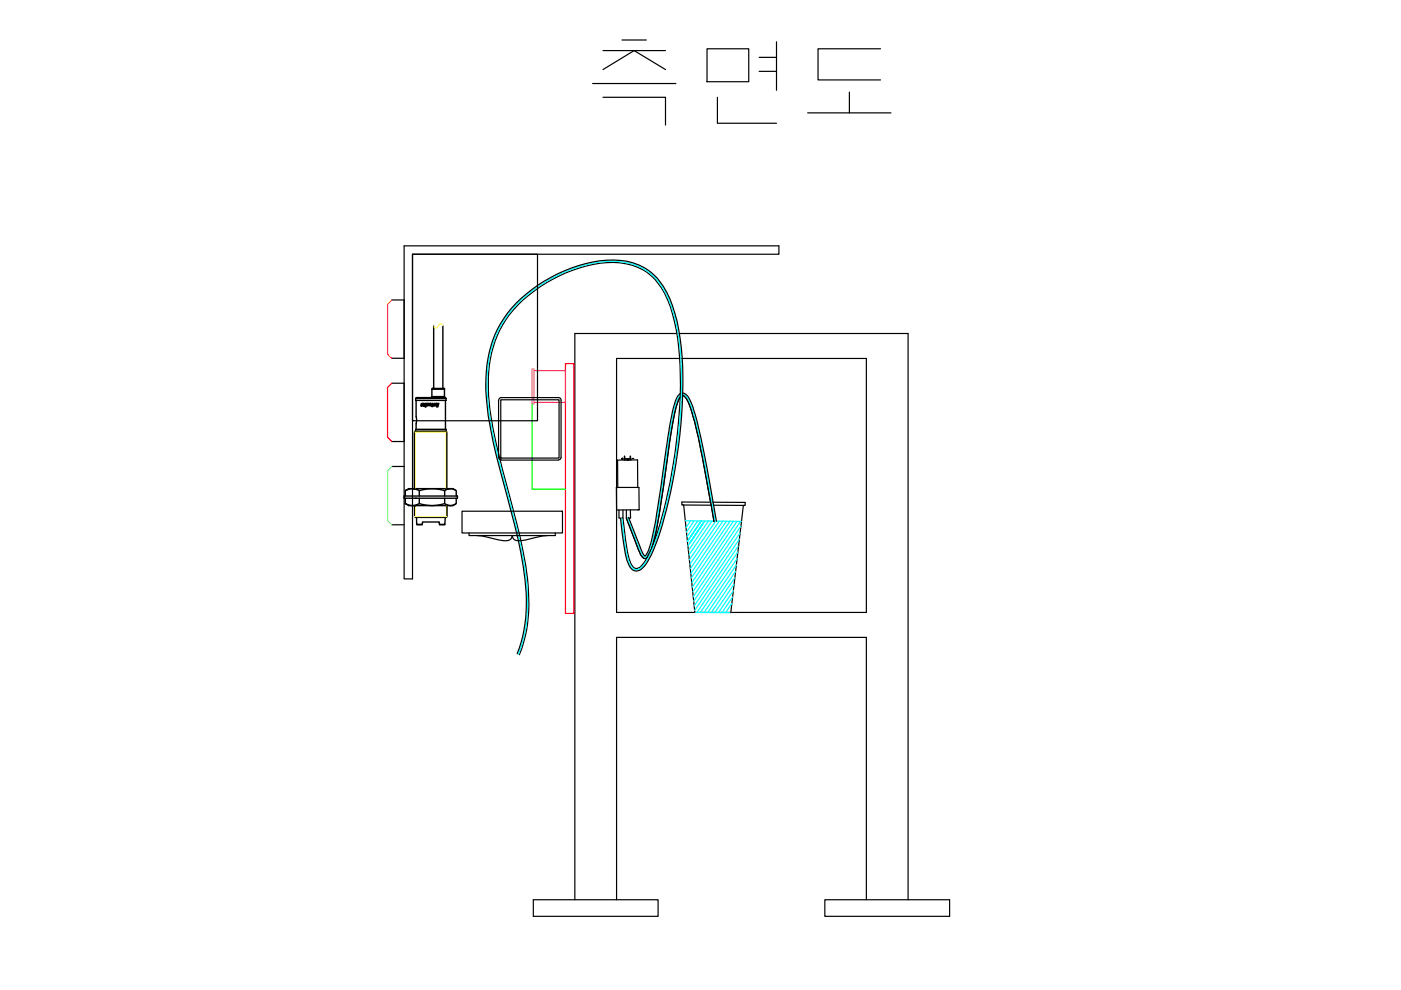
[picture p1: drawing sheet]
<svg xmlns="http://www.w3.org/2000/svg" width="297mm" height="210mm" viewBox="0 0 297 210" stroke-linecap="round" stroke-linejoin="round" font-family="sans-serif">
<defs><g id="words">
<text font-size="25.1" x="124.5" y="27.9">측면도</text>
</g></defs>
<!-- layer: 0 -->
<g fill="none" stroke="#000" stroke-width=".25">
<path d="M85.7 52.1v70.6h1.8v-68.8h26.5v35.3h-26.5v-35.3h77.6v-1.8zM83.1 76h2.6M83.1 63.6h2.6M130.7 76h53v53.9h-53zM83.1 98.9h2.6M83.1 93.6h2.6M83.1 81.3h2.6M105.7 84.9v12.1M105.7 84.8l.1-.2 .5-.3h12.1l.3 .1 .3 .4M106.2 84.8h12.3v12.3h-12.3zM119 84.9v12.1l-.3 .4-12.4 .2-.5-.4-.1-.2M132 97.1v.3v-.1h-.2h.3"/>
<path d="M132.4 97.3v-.6l.1 .6M133.1 97.5h.1M133.1 97.3h-.8v.2h1.5v-.2h-.7v.2M133.6 97.3v-.6l.1 .6M134 97.2h.4M83.1 111.3h2.6M98 108.4h21.3v4.6h-21.3zM99.4 113v.6h18.3v-.6M101.1 113.6h1.1l4.6 1.1a1.33 1.33 0 0 0 1.8-1.1 1.33 1.33 0 0 0 1.8 1.1l4.6-1.1h1.1M130.7 103.3h4.8v4.8h-4.8zM131 103.3l-.1-5.7 4.3-.1v5.8M131.2 108.1v1.8h.9v-1.8"/>
<path d="M131.6 110l.3 3a20.5 20.5 0 0 0 1.5 7 1.6 1.6 0 0 0 2.7 .5 16.1 16.1 0 0 0 3.4-6.4 109.1 109.1 0 0 0 4.9-40.5 31 31 0 0 0-3.8-13 11.8 11.8 0 0 0-10.5-5.5 30.5 30.5 0 0 0-23.3 12.4 25.5 25.5 0 0 0-3.7 16.5 86.5 86.5 0 0 0 2.9 15.6 202.2 202.2 0 0 1 4.9 20.3 35.4 35.4 0 0 1-.8 17.5l-.5 1.2M132.1 109.9l.4 3.1a19.2 19.2 0 0 0 1.4 6.7 1.23 1.23 0 0 0 1.2 .8 1.23 1.23 0 0 0 1.1-.8 35.6 35.6 0 0 0 4.6-11.9 111 111 0 0 0 3.3-32.3 35.9 35.9 0 0 0-3.2-13.3 11.5 11.5 0 0 0-10.9-6.6 30.2 30.2 0 0 0-22.8 12.2 24.2 24.2 0 0 0-3.7 14.8 72.3 72.3 0 0 0 3 16.9 218.2 218.2 0 0 1 5 20.4 37.2 37.2 0 0 1-.5 16.4l-.9 2.5M132.8 109.9l2.6 6.8a2.45 2.45 0 0 0 1.3 1.7l.5-.1a12 12 0 0 0 1.8-5.3l1.6-9.6 1.3-8.9a42.7 42.7 0 0 1 2.1-10l.3-.4a.55 .55 0 0 1 .9 0 20.4 20.4 0 0 1 2.6 7.5l1.1 5.2 2.5 13.8M133.3 109.7l2.7 6.9a1.52 1.52 0 0 0 .8 1.3 6.8 6.8 0 0 0 1.4-3.5l.9-4.3 2.7-18.7a25.6 25.6 0 0 1 1.9-7.4 1.2 1.2 0 0 1 1.1-.7 1.2 1.2 0 0 1 1.1 .8 35.1 35.1 0 0 1 2.9 9.9l3.1 16.5M133.6 108.1l.1 1.8h-.9v-1.8M135.3 108.1h.1M144.9 107.1l12.7 .1-2.7 22.7M144.9 107.1h-.3v-.7l13.4 .1v.7h-.4M144.9 107.1l2.4 22.8M113.1 190.8h26.4v3.5h-26.4zM121.9 190.8v-120.1h70.6v120.1M130.7 190.8v-55.7h53v55.7"/>
<path d="M174.9 190.8h26.4v3.5h-26.4z"/>
</g>
<g fill="none" stroke="#0ff" stroke-width=".25">
<path d="M131.8 109.9l.4 3.1a20.8 20.8 0 0 0 1.4 6.9 1.38 1.38 0 0 0 2.4 .5 20.6 20.6 0 0 0 3.7-7.8 108.4 108.4 0 0 0 4.5-39 30.5 30.5 0 0 0-3.8-12.8 11.6 11.6 0 0 0-10.4-5.4 30.1 30.1 0 0 0-23 12.3 26.2 26.2 0 0 0-3.5 17.6l.8 5.6a146.8 146.8 0 0 0 3.5 14.4 98.5 98.5 0 0 1 4 20.2 29.5 29.5 0 0 1-1.9 13.2M133.1 109.8l2.6 6.8a1.62 1.62 0 0 0 1.2 1.5 5.3 5.3 0 0 0 1.4-3.1 101.7 101.7 0 0 0 2-11.6l1.5-10.4a37.4 37.4 0 0 1 2-8.7 .96 .96 0 0 1 .9-.7 .96 .96 0 0 1 1 .7 34.9 34.9 0 0 1 2.9 9.7l3 16.5M145.3 110.4l11.9 .1M145.8 114.8l2.9-4.3-2.9 4.3M146.4 110.5l-.9 1.4M147.2 110.5l-1.7 2.3M147.9 110.5l-2.2 3.3M148.7 110.5l-2.9 4.3M149.2 110.8l-2.9 4.3M149.4 110.5l-3.6 5.3M150.2 110.5l-4.2 6.1M151 110.5l-5 7.2"/>
<path d="M151.7 110.5l-5.5 8.2M152.5 110.5l-6.2 9.1M153.2 110.5l-6.9 10.1M154 110.5l-7.5 11.1M154.8 110.5l-8.2 12.1M155.5 110.5l-8.8 13M156.1 119.8l-6.8 10.1M156.3 110.5l-9.5 14M156.3 118.4l-7.8 11.5M156.4 117l-8.6 12.8M156.5 115.8l-9.2 13.6M156.8 114.3l-9.6 14.2"/>
<path d="M156.9 113l-9.8 14.5M157 110.5l-10.1 15M157.1 111.6l-10.1 14.9M147.3 129.9h7.6M155.2 127.9l-1.4 2M155.3 126.6l-2.2 3.3M155.5 125.2l-3.2 4.7M155.6 123.9l-4 6M155.8 122.5l-5 7.4M156 121.1l-6 8.8"/>
</g>
<path d="M119.9 77.1h1.8v53h-1.8z" fill="none" stroke="#f00" stroke-width=".25"/>
<!-- layer: signal_generator -->
<path d="M112.8 78.2h.4v7.5h-.4zM113.2 78.6h6.7v6.7h-6.7" fill="none" stroke="#f0f" stroke-width=".25"/>
<path d="M112.8 85.7v18h7.1" fill="none" stroke="#0f0" stroke-width=".25"/>
<!-- layer: green -->
<path d="M83.1 98.9l-.9 .9v10.6l.9 .9" fill="none" stroke="#7fff7f" stroke-width=".25"/>
<!-- layer: red -->
<path d="M83.1 81.3l-.9 .8v10.6l.9 .9" fill="none" stroke="#f00" stroke-width=".25"/>
<!-- layer: yellow -->
<path d="M83.1 63.6l-.9 .9v10.6l.9 .9" fill="none" stroke="#ff7f00" stroke-width=".25"/>
<!-- layer: Z_OM_OUTLINE -->
<g fill="none" stroke="#000" stroke-width=".3">
<path d="M91.9 69.1v13.3M93.9 69.1v13.3M88 91.5v.1M88.1 84.5h6.5M88.1 84.5v.4h6.5v-.4M88.1 91.4v-.4h6.5v.4M88.2 84.9l.1 4.2-.1 1.9M89.3 85.6l.4-.1-.2 .2 .1 .3-.3 .1v-.2h.2zM89.7 85.5l.4 .3-.2 .3h-.2l.2-.3zM90.1 85.5h.2v.5h-.2zM90.2 86.1l.1 .1v.1zM90.4 85.5h.2v.4l.1-.4h.2l-.1 .5h-.3z"/>
<path d="M91.1 85.7h.2l-.1 .2zM91.6 84.1l-.2 .2M91.6 85.5h.2v.7l-.3-.2zM91.6 84.1h2.6M91.6 84.1v-1.6h2.6v1.6M91.7 82.4h2.4M91.8 82.3l-.2 .2M92 85.6h.3l.1 .4h-.2v-.3l-.1 .3h-.2zM92.5 85.5h.5l-.2 .8h-.2zM92.7 85.8v.3zM94.1 82.3l.2 .2M94.1 84.1l.2 .2"/>
<path d="M94.2 84.1l.2 .2M94.4 84.3h-6.1l-.2 .2M94.4 84.3l.2 .2M94.4 84.9v6.1M94.6 91.4h-6.5l-.3 .2v12M94.6 91.4l.1 .2v12M85.7 105.2h11.3v.4h-11.3zM85.9 105.6v1.2l1.5 .4h-.7l-.8-.4M85.9 104l.8-.4h.7l-1.5 .4v1.2M87.9 107.2v2.3l.2 .2h6.5l.2-.2v-2.3M88.1 105.6h.1M88.3 109.7v1.5h1.2l.1-.5h3.5l.1 .5h1.1l.1-1.5"/>
<path d="M88.3 111.2h1.2M88.9 105.6v1.2a8.7 8.7 0 0 0 5.4 0v-1.2M88.9 106.8l-1.5 .4h8.1l-1.2-.4M88.9 105.2v-1.2a8.7 8.7 0 0 1 5.4 0v1.2M88.9 104l-1.5-.4h8.1l-1.2 .4M93.2 111.2h1.1M94.7 107.2v.2M94.7 109.5v.2M96.6 103.9l-.6-.3h-.5l1.2 .4v1.2M96.7 105.6v1.2l-1.2 .4h.5l.6-.3"/>
<circle cx="91.2" cy="85.8" r=".27"/>
</g>
<!-- layer: Z_OM_THIN_LINE -->
<path d="M93.9 69.1a.53 .53 0 0 0-.7-.4 .53 .53 0 0 0-.4 .6 .49 .49 0 0 1-.5 .2 .49 .49 0 0 1-.3-.4M87.8 91.6h6.9M88 91.5v12.1M94.6 91.5v12.1M87.9 109.5h6.9M88.1 107.2v2.5M94.7 107.2v2.5" fill="none" stroke="#ff0" stroke-width=".21"/>
<use href="#words"/>
</svg>
